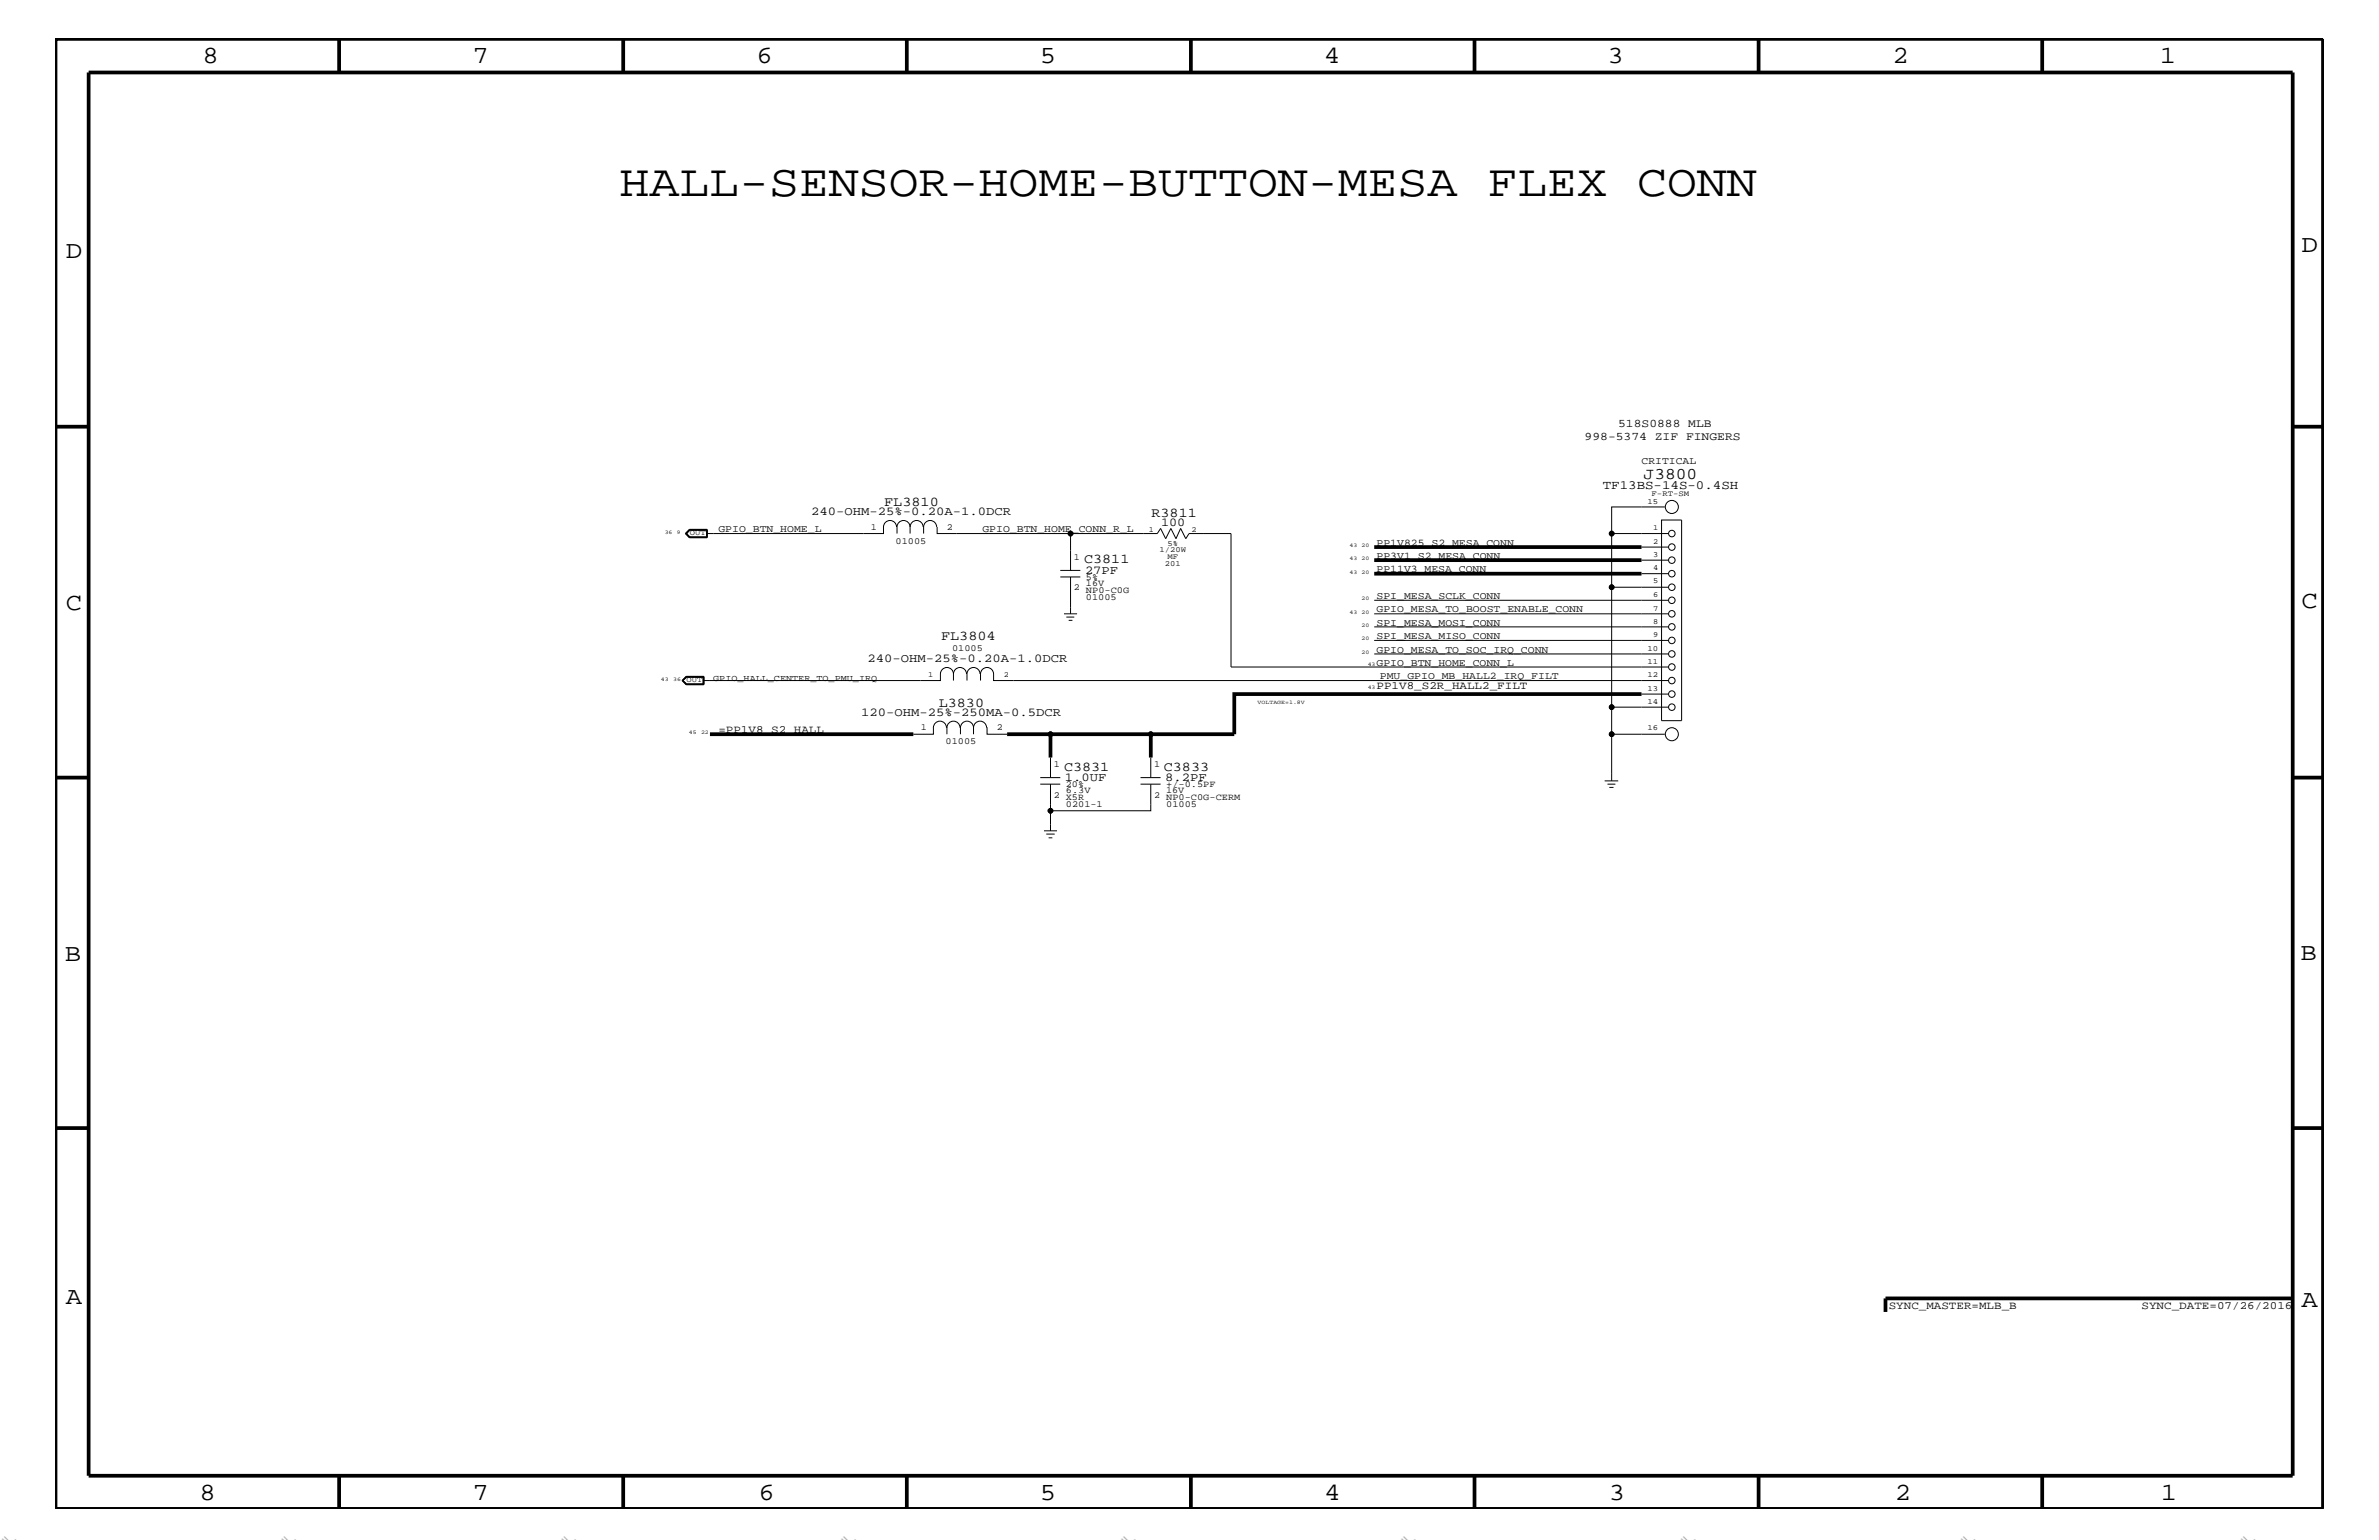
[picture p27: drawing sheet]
<svg xmlns="http://www.w3.org/2000/svg" width="432mm" height="279mm" viewBox="0 0 432 279" stroke-linecap="round" stroke-linejoin="round" font-family="sans-serif">
<defs><g id="words">
<text font-size="8.2" x="112.4" y="35.6">HALL-SENSOR-HOME-BUTTON-MESA FLEX CONN</text>
<g font-size="4.5">
<text x="36.7" y="11.5">8</text>
<text x="85.8" y="11.5">7</text>
<text x="137.3" y="11.5">6</text>
<text x="188.7" y="11.5">5</text>
<text x="240.3" y="11.5">4</text>
<text x="291.8" y="11.5">3</text>
<text x="343.5" y="11.5">2</text>
<text x="392" y="11.5">1</text>
<text x="11.9" y="46.8">D</text>
<text x="417.7" y="45.7">D</text>
<text x="11.9" y="110.6">C</text>
<text x="417.7" y="110.3">C</text>
<text x="11.8" y="174.3">B</text>
<text x="417.6" y="174.2">B</text>
<text x="11.9" y="236.7">A</text>
<text x="417.7" y="237.1">A</text>
<text x="36.2" y="272.1">8</text>
<text x="85.8" y="272.1">7</text>
<text x="137.7" y="272.1">6</text>
<text x="188.7" y="272.1">5</text>
<text x="240.4" y="272.1">4</text>
<text x="292" y="272.1">3</text>
<text x="343.9" y="272.1">2</text>
<text x="392.2" y="272.1">1</text>
</g>
<text font-size="3" x="298.3" y="86.9">J3800</text>
<g font-size="2.8" fill="#b6b6b4">
<text x="0" y="279.4" transform="rotate(45 0 279.4)">=</text>
<text x="50.8" y="279.4" transform="rotate(45 50.8 279.4)">=</text>
<text x="101.6" y="279.4" transform="rotate(45 101.6 279.4)">=</text>
<text x="152.4" y="279.4" transform="rotate(45 152.4 279.4)">=</text>
<text x="203.2" y="279.4" transform="rotate(45 203.2 279.4)">=</text>
<text x="254" y="279.4" transform="rotate(45 254 279.4)">=</text>
<text x="304.8" y="279.4" transform="rotate(45 304.8 279.4)">=</text>
<text x="355.6" y="279.4" transform="rotate(45 355.6 279.4)">=</text>
<text x="406.4" y="279.4" transform="rotate(45 406.4 279.4)">=</text>
</g>
<g font-size="2.5">
<text x="160.5" y="91.8">FL3810</text>
<text x="209" y="93.8">R3811</text>
<text x="196.8" y="102.2">C3811</text>
<text x="170.8" y="116.1">FL3804</text>
<text x="170.4" y="128.2">L3830</text>
<text x="193.1" y="139.8">C3831</text>
<text x="211.2" y="139.8">C3833</text>
</g>
<text font-size="2.3" x="290.9" y="88.7">TF13BS-14S-0.4SH</text>
<g font-size="2.2">
<text x="147.2" y="93.5">240-OHM-25%-0.20A-1.0DCR</text>
<text x="210.7" y="95.4">100</text>
<text x="196.9" y="104.1">27PF</text>
<text x="157.5" y="120.2">240-OHM-25%-0.20A-1.0DCR</text>
<text x="156.3" y="129.9">120-OHM-25%-250MA-0.5DCR</text>
<text x="193.3" y="141.7">1.0UF</text>
<text x="211.5" y="141.7">8.2PF</text>
</g>
<g font-size="2.1">
<text x="293.7" y="77.4">518S0888 MLB</text>
<text x="287.6" y="79.9">998-5374 ZIF FINGERS</text>
</g>
<g font-size="2">
<text x="249.9" y="125.1">PP1V8_S2R_HALL2_FILT</text>
<text x="130.4" y="133">=PP1V8_S2_HALL</text>
<text x="342.8" y="237.4">SYNC_MASTER=MLB_B</text>
<text x="388.7" y="237.4">SYNC_DATE=07/26/2016</text>
</g>
<g font-size="1.9">
<text x="297.9" y="84.1">CRITICAL</text>
<text x="130.4" y="96.5">GPIO_BTN_HOME_L</text>
<text x="178.3" y="96.5">GPIO_BTN_HOME_CONN_R_L</text>
<text x="249.9" y="99">PP1V825_S2_MESA_CONN</text>
<text x="249.9" y="101.4">PP3V1_S2_MESA_CONN</text>
<text x="249.9" y="103.8">PP11V3_MESA_CONN</text>
<text x="249.9" y="113.6">SPI_MESA_MOSI_CONN</text>
<text x="249.9" y="108.7">SPI_MESA_SCLK_CONN</text>
<text x="249.9" y="111.1">GPIO_MESA_TO_BOOST_ENABLE_CONN</text>
<text x="249.9" y="118.4">GPIO_MESA_TO_SOC_IRQ_CONN</text>
<text x="249.9" y="115.9">SPI_MESA_MISO_CONN</text>
<text x="249.9" y="120.8">GPIO_BTN_HOME_CONN_L</text>
<text x="250.4" y="123.2">PMU_GPIO_MB_HALL2_IRQ_FILT</text>
</g>
<g font-size="1.7">
<text x="158.1" y="96.2">1</text>
<text x="162.6" y="98.7">01005</text>
<text x="171.9" y="96.2">2</text>
<text x="194.9" y="101.6">1</text>
<text x="194.9" y="107.1">2</text>
<text x="197.1" y="107.6">NP0-C0G</text>
<text x="197.1" y="106.4">16V</text>
<text x="197.1" y="105.3">5%</text>
<text x="197.1" y="108.8">01005</text>
<text x="172.8" y="118.1">01005</text>
<text x="167.1" y="132.5">1</text>
<text x="171.6" y="135.1">01005</text>
<text x="180.9" y="132.5">2</text>
<text x="191.3" y="139.2">1</text>
<text x="193.5" y="142.9">20%</text>
<text x="193.5" y="144">6.3V</text>
<text x="209.5" y="139.2">1</text>
<text x="211.7" y="142.9">+/-0.5PF</text>
<text x="211.7" y="144">16V</text>
<text x="191.3" y="144.7">2</text>
<text x="193.5" y="145.1">X5R</text>
<text x="193.5" y="146.4">0201-1</text>
<text x="209.5" y="144.7">2</text>
<text x="211.7" y="145.1">NP0-C0G-CERM</text>
<text x="211.7" y="146.4">01005</text>
</g>
<text font-size="1.6" x="129.5" y="123.5">GPIO_HALL_CENTER_TO_PMU_IRQ</text>
<g font-size="1.4">
<text x="299" y="91.4">15</text>
<text x="299.8" y="90">F-RT-SM</text>
<text x="125.2" y="97.1">OUT</text>
<text x="208.5" y="96.5">1</text>
<text x="210.4" y="100.2">1/20W</text>
<text x="211.9" y="101.4">MF</text>
<text x="211.9" y="99">5%</text>
<text x="216.2" y="96.5">2</text>
<text x="300.1" y="96.2">1</text>
<text x="300.1" y="101">3</text>
<text x="300.1" y="98.7">2</text>
<text x="211.4" y="102.6">201</text>
<text x="300.1" y="103.5">4</text>
<text x="300.1" y="105.9">5</text>
<text x="300.1" y="108.3">6</text>
<text x="300.1" y="113.1">8</text>
<text x="300.1" y="110.8">7</text>
<text x="299" y="118.1">10</text>
<text x="300.1" y="115.6">9</text>
<text x="124.6" y="123.8">OUT</text>
<text x="168.5" y="122.9">1</text>
<text x="182.2" y="122.9">2</text>
<text x="299" y="125.3">13</text>
<text x="299" y="122.9">12</text>
<text x="299" y="120.4">11</text>
<text x="299" y="127.7">14</text>
<text x="299" y="132.5">16</text>
</g>
<g font-size="1">
<text x="120.6" y="96.8">36</text>
<text x="122.9" y="96.8">9</text>
<text x="244.9" y="99.3">43</text>
<text x="244.9" y="101.6">43</text>
<text x="247.1" y="99.3">20</text>
<text x="247.1" y="101.6">20</text>
<text x="244.9" y="104.1">43</text>
<text x="247.1" y="104.1">20</text>
<text x="244.9" y="111.4">43</text>
<text x="247.1" y="111.4">20</text>
<text x="247.1" y="113.7">20</text>
<text x="247.1" y="108.9">20</text>
<text x="247.1" y="116.2">20</text>
<text x="247.1" y="118.6">20</text>
<text x="120" y="123.5">43</text>
<text x="122.2" y="123.5">36</text>
<text x="248.2" y="125.1">43</text>
<text x="248.2" y="120.8">43</text>
<text x="228.3" y="127.7">VOLTAGE=1.8V</text>
<text x="125.1" y="133.2">45</text>
<text x="127.3" y="133.2">22</text>
</g>
</g></defs>
<g fill="none" stroke="#000" stroke-width=".18">
<path d="M125.1 96h3.3v1.6h-3.3l-.7-.8zM125.1 97.5h3.3M125.1 96.1h3.3M125.1 96.1l-.6 .7 .6 .7M128.3 96.2h-3.1l-.6 .6 .6 .6h3.1M128.3 96.1v1.4M162.7 95.6a1.19 1.19 0 0 0-1.2-1.2 1.19 1.19 0 0 0-1.1 1.2v1.2h-32.1M165.2 95.6a1.19 1.19 0 0 0-1.2-1.2 1.19 1.19 0 0 0-1.2 1.2v1.2M165.2 95.6a1.19 1.19 0 0 1 1.2-1.2 1.19 1.19 0 0 1 1.2 1.2M165.2 95.6v1.2M170 95.6a1.19 1.19 0 0 0-1.2-1.2 1.19 1.19 0 0 0-1.2 1.2v1.2M170.1 95.6v1.2h24.2"/>
<path d="M297.9 99.3h4.9M301.6 94.3h3.6v36.5h-3.6zM302.2 92h-9.7v4.8M302.8 96.8h-10.3v9.7M192.4 104.7h3.7M192.4 103.5h3.7M193.1 111.4h2.4M193.5 112h1.5M194 112.6h.6M194.3 103.5v-6.7h15.8l.6-.9 .9 1.8 .9-1.8 .9 1.8 .9-1.8 .9 1.8 .6-.9h7.6v24.2h79.4M194.3 104.7v6.7M249.4 111.4h53.4"/>
<path d="M249.4 113.7h53.4M249.4 116.2h53.4M249.4 108.9h53.4M249.4 118.6h53.4M297.9 101.6h4.9M297.9 104.1h4.9M302.8 106.5h-10.3v21.8M124 123.5l.6-.6h3v1.2h-3zM124.5 122.7h3.3v1.5h-3.3l-.7-.7zM124.5 124.1h3.3M124.5 122.8h3.3M124.5 122.8l-.6 .7 .6 .6"/>
<path d="M124.5 122.8l-.5 .7 .5 .6M127.7 122.8v1.3M169.4 131.9v1.3h-3.6M169.4 132a1.19 1.19 0 0 1 1.2-1.2 1.19 1.19 0 0 1 1.2 1.2M171.9 132a1.19 1.19 0 0 1 1.2-1.2 1.19 1.19 0 0 1 1.1 1.2M171.9 131.9v1.3M173.1 122.3a1.19 1.19 0 0 0-1.2-1.2 1.19 1.19 0 0 0-1.2 1.2v1.2h-43.1M173.1 122.3a1.19 1.19 0 0 1 1.1-1.2 1.19 1.19 0 0 1 1.2 1.2M173.1 122.3v1.2M174.3 132a1.19 1.19 0 0 1 1.2-1.2 1.19 1.19 0 0 1 1.2 1.2 1.19 1.19 0 0 1 1.2-1.2 1.19 1.19 0 0 1 1.2 1.2M174.3 131.9v1.3M176.7 131.9v1.3"/>
<path d="M177.9 122.3a1.19 1.19 0 0 0-1.2-1.2 1.19 1.19 0 0 0-1.2 1.2v1.2M178 123.5v-1.2a1.19 1.19 0 0 1 1.2-1.2 1.19 1.19 0 0 1 1.1 1.2v1.2h122.5M179.2 131.9v1.3h3.6M190.7 137.4v3.7M208.9 137.4v3.7M297.9 125.9h4.9M302.2 133.2h-9.7v8.5M302.8 128.3h-10.3v4.9M188.8 142.3h3.6M188.8 141.1h3.6M189.5 150.7h2.4M189.9 151.3h1.5"/>
<path d="M190.3 152h.7M190.7 142.3v8.4M207 142.3h3.7M207 141.1h3.7M208.9 142.3v4.8h-18.2M291.3 141.7h2.4M291.8 142.3h1.4M292.1 142.9h.8"/>
<circle cx="194.3" cy="96.8" r=".42"/>
<circle cx="292.5" cy="96.8" r=".42"/>
<circle cx="303.4" cy="92" r="1.19"/>
<circle cx="303.4" cy="99.3" r=".59"/>
<circle cx="303.4" cy="96.8" r=".59"/>
<circle cx="292.5" cy="106.5" r=".42"/>
<circle cx="303.4" cy="116.2" r=".59"/>
<circle cx="303.4" cy="108.9" r=".59"/>
<circle cx="303.4" cy="118.6" r=".59"/>
<circle cx="303.4" cy="111.4" r=".59"/>
<circle cx="303.4" cy="101.6" r=".59"/>
<circle cx="303.4" cy="104.1" r=".59"/>
<circle cx="303.4" cy="113.7" r=".59"/>
<circle cx="303.4" cy="106.5" r=".59"/>
<circle cx="190.7" cy="133.2" r=".42"/>
<circle cx="208.9" cy="133.2" r=".42"/>
<circle cx="292.5" cy="128.3" r=".42"/>
<circle cx="292.5" cy="133.2" r=".42"/>
<circle cx="303.4" cy="133.2" r="1.19"/>
<circle cx="303.4" cy="125.9" r=".59"/>
<circle cx="303.4" cy="128.3" r=".59"/>
<circle cx="303.4" cy="121" r=".59"/>
<circle cx="303.4" cy="123.5" r=".59"/>
<circle cx="190.7" cy="147.1" r=".42"/>
</g>
<g fill="none" stroke="#000" stroke-width=".68" stroke-linecap="butt">
<path d="M10.1 7.1h411.5v266.7h-411.5zM16.1 13.2h400v254.5h-400zM61.6 7.1v6.1M113.1 7.1v6.1M164.6 7.1v6.1M216.2 7.1v6.1M267.6 7.1v6.1M319.2 7.1v6.1M370.7 7.1v6.1M10.1 77.4h6M416.1 77.4h5.5M249.4 99.3h48.5"/>
<path d="M249.4 101.6h48.5M249.4 104.1h48.5M128.9 133.2h36.9M182.8 133.2h26.1M190.7 133.2v4.2M297.9 125.9h-73.9v7.3h-15.1v4.2M10.1 141.1h6M416.1 141.1h5.5M10.1 204.7h6M416.1 204.7h5.5M416.1 235.6h-73.9v2.4M61.6 267.7v6.1"/>
<path d="M113.1 267.7v6.1M164.6 267.7v6.1M216.2 268v5.8M267.6 267.7v6.1M319.2 267.7v6.1M370.7 267.7v6.1"/>
</g>
<g fill="#000">
<circle cx="194.3" cy="96.8" r=".42"/>
<circle cx="292.5" cy="96.8" r=".42"/>
<circle cx="292.5" cy="106.5" r=".42"/>
<circle cx="190.7" cy="133.2" r=".42"/>
<circle cx="208.9" cy="133.2" r=".42"/>
<circle cx="292.5" cy="128.3" r=".42"/>
<circle cx="292.5" cy="133.2" r=".42"/>
<circle cx="190.7" cy="147.1" r=".42"/>
</g>
<use href="#words"/>
</svg>
